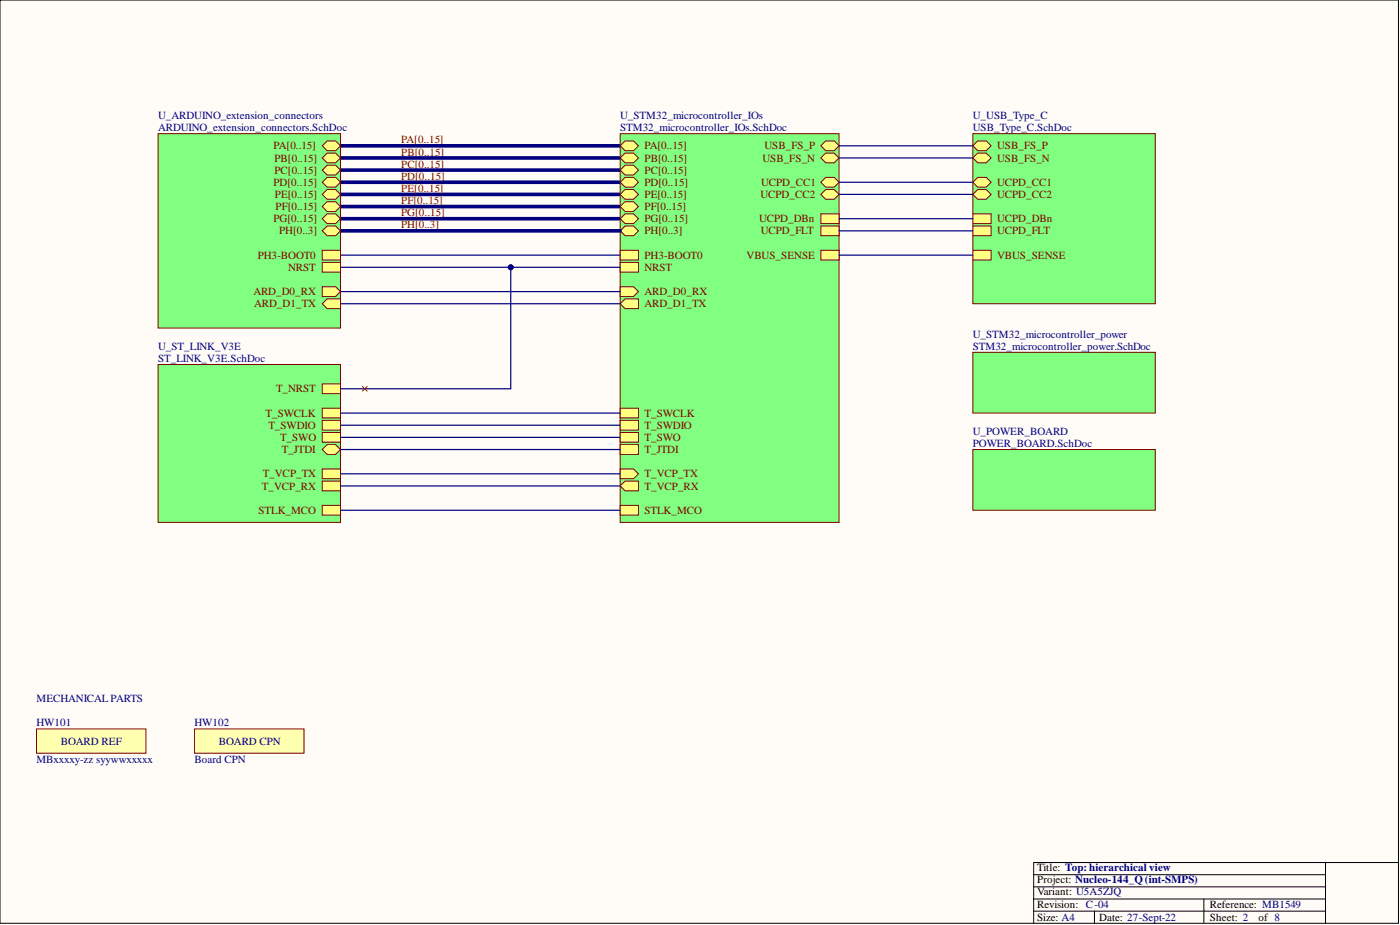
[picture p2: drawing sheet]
<svg xmlns="http://www.w3.org/2000/svg" width="292mm" height="193mm" viewBox="0 0 292 193" stroke-linecap="round" stroke-linejoin="round" font-family="sans-serif">
<defs><g id="words">
<g font-size="2.3" fill="#000080">
<text x="33" y="24.8">U_ARDUINO_extension_connectors</text>
<text x="33" y="27.4">ARDUINO_extension_connectors.SchDoc</text>
<text x="129.4" y="24.8">U_STM32_microcontroller_IOs</text>
<text x="129.4" y="27.4">STM32_microcontroller_IOs.SchDoc</text>
<text x="203" y="24.8">U_USB_Type_C</text>
<text x="203" y="27.4">USB_Type_C.SchDoc</text>
<text x="203" y="70.5">U_STM32_microcontroller_power</text>
<text x="33" y="73">U_ST_LINK_V3E</text>
<text x="33" y="75.5">ST_LINK_V3E.SchDoc</text>
<text x="203" y="73">STM32_microcontroller_power.SchDoc</text>
<text x="203" y="90.7">U_POWER_BOARD</text>
<text x="203" y="93.3">POWER_BOARD.SchDoc</text>
<text x="7.6" y="146.5">MECHANICALPARTS</text>
<text x="7.6" y="151.6">HW101</text>
<text x="12.7" y="155.4">BOARD REF</text>
<text x="40.6" y="151.6">HW102</text>
<text x="45.7" y="155.4">BOARD CPN</text>
<text x="7.6" y="159.2">MBxxxxy-zz syywwxxxxx</text>
<text x="40.6" y="159.2">Board CPN</text>
</g>
<g font-size="2.3" fill="#800000">
<text x="83.7" y="29.9">PA[0..15]</text>
<text x="57.1" y="31.2">PA[0..15]</text>
<text x="57.3" y="33.7">PB[0..15]</text>
<text x="83.7" y="32.4">PB[0..15]</text>
<text x="83.7" y="35">PC[0..15]</text>
<text x="134.5" y="31.2">PA[0..15]</text>
<text x="134.5" y="33.7">PB[0..15]</text>
<text x="159.1" y="33.7">USB_FS_N</text>
<text x="159.5" y="31.2">USB_FS_P</text>
<text x="208.1" y="31.2">USB_FS_P</text>
<text x="208.1" y="33.7">USB_FS_N</text>
<text x="57.1" y="38.8">PD[0..15]</text>
<text x="57.3" y="36.2">PC[0..15]</text>
<text x="57.3" y="41.3">PE[0..15]</text>
<text x="83.7" y="37.5">PD[0..15]</text>
<text x="83.7" y="40">PE[0..15]</text>
<text x="134.5" y="36.2">PC[0..15]</text>
<text x="134.5" y="38.8">PD[0..15]</text>
<text x="134.5" y="41.3">PE[0..15]</text>
<text x="158.7" y="41.3">UCPD_CC2</text>
<text x="158.8" y="38.8">UCPD_CC1</text>
<text x="208.1" y="38.8">UCPD_CC1</text>
<text x="208.1" y="41.3">UCPD_CC2</text>
<text x="57.1" y="46.4">PG[0..15]</text>
<text x="57.5" y="43.9">PF[0..15]</text>
<text x="83.7" y="42.6">PF[0..15]</text>
<text x="83.7" y="45.1">PG[0..15]</text>
<text x="83.7" y="47.7">PH[0..3]</text>
<text x="134.5" y="43.9">PF[0..15]</text>
<text x="134.5" y="46.4">PG[0..15]</text>
<text x="158.4" y="46.4">UCPD_DBn</text>
<text x="208.1" y="46.4">UCPD_DBn</text>
<text x="53.8" y="54">PH3-BOOT0</text>
<text x="58.3" y="48.9">PH[0..3]</text>
<text x="134.5" y="48.9">PH[0..3]</text>
<text x="134.5" y="54">PH3-BOOT0</text>
<text x="155.8" y="54">VBUS_SENSE</text>
<text x="158.7" y="48.9">UCPD_FLT</text>
<text x="208.1" y="48.9">UCPD_FLT</text>
<text x="208.1" y="54">VBUS_SENSE</text>
<text x="60.1" y="56.5">NRST</text>
<text x="134.5" y="56.5">NRST</text>
<text x="52.9" y="61.6">ARD_D0_RX</text>
<text x="53" y="64.1">ARD_D1_TX</text>
<text x="134.5" y="61.6">ARD_D0_RX</text>
<text x="134.5" y="64.1">ARD_D1_TX</text>
<text x="57.6" y="81.9">T_NRST</text>
<text x="55.4" y="86.9">T_SWCLK</text>
<text x="56" y="89.5">T_SWDIO</text>
<text x="134.5" y="86.9">T_SWCLK</text>
<text x="134.5" y="89.5">T_SWDIO</text>
<text x="58.4" y="92">T_SWO</text>
<text x="58.8" y="94.5">T_JTDI</text>
<text x="134.5" y="92">T_SWO</text>
<text x="134.5" y="94.5">T_JTDI</text>
<text x="54.8" y="99.6">T_VCP_TX</text>
<text x="134.5" y="99.6">T_VCP_TX</text>
<text x="54" y="107.2">STLK_MCO</text>
<text x="54.6" y="102.1">T_VCP_RX</text>
<text x="134.5" y="102.1">T_VCP_RX</text>
<text x="134.5" y="107.2">STLK_MCO</text>
</g>
<g font-size="2.3">
<text x="216.4" y="181.7">Title: Top: hierarchical view</text>
<text x="216.4" y="184.3">Project: Nucleo-144_Q (int-SMPS)</text>
<text x="216.4" y="189.3">Revision: C-04</text>
<text x="216.4" y="186.8">Variant: U5A5ZJQ</text>
<text x="252.5" y="189.3">Reference: MB1549</text>
<text x="216.4" y="192.1">Size: A4</text>
<text x="229.4" y="192.1">Date: 27-Sept-22</text>
<text x="252.5" y="192.1">Sheet: 2</text>
<text x="262.6" y="192.1">of 8</text>
</g>
</g></defs>
<path d="M0 0h291.8v192.6h-291.8z" fill-rule="evenodd" fill="#fffcf8"/>
<path d="M0 0h291.8v192.6h-291.8z" fill="none" stroke="#000" stroke-width=".21"/>
<path d="M0 0h291.8v192.6h-291.8z" fill-rule="evenodd" fill="#fffcf8"/>
<path d="M0 0h291.8v192.6h-291.8zM276.6 179.9v12.7M291.8 179.9h-76.1v12.7M215.7 182.5h60.9M215.7 185h60.9M215.7 190.1h60.9M215.7 187.5h60.9M228.4 190.1v2.5M251.2 187.5v5.1" fill="none" stroke="#000" stroke-width=".21"/>
<path d="M71 30.4h58.4M71 33h58.4M71 35.5h58.4M71 38h58.4M71 45.6h58.4M71 43.1h58.4M71 40.6h58.4" fill="none" stroke="#000080" stroke-width=".76"/>
<path d="M129.4 27.9h45.7v81.1h-45.7z" fill-rule="evenodd" fill="#80ff80"/>
<path d="M129.4 27.9h45.7v81.1h-45.7z" fill="none" stroke="#800000" stroke-width=".21"/>
<path d="M129.4 54.7h3.8v2.1h-3.8z" fill-rule="evenodd" fill="#ffff80"/>
<path d="M129.4 54.7h3.8v2.1h-3.8z" fill="none" stroke="#800000" stroke-width=".21"/>
<path d="M129.4 30.4l1-1h1.8l1 1-1 1h-1.8z" fill-rule="evenodd" fill="#ffff80"/>
<path d="M129.4 30.4l1-1h1.8l1 1-1 1h-1.8z" fill="none" stroke="#800000" stroke-width=".21"/>
<path d="M129.4 33l1-1.1h1.8l1 1.1-1 1h-1.8z" fill-rule="evenodd" fill="#ffff80"/>
<path d="M129.4 33l1-1.1h1.8l1 1.1-1 1h-1.8z" fill="none" stroke="#800000" stroke-width=".21"/>
<path d="M129.4 35.5l1-1h1.8l1 1-1 1h-1.8z" fill-rule="evenodd" fill="#ffff80"/>
<path d="M129.4 35.5l1-1h1.8l1 1-1 1h-1.8z" fill="none" stroke="#800000" stroke-width=".21"/>
<path d="M129.4 38l1-1h1.8l1 1-1 1h-1.8z" fill-rule="evenodd" fill="#ffff80"/>
<path d="M129.4 38l1-1h1.8l1 1-1 1h-1.8z" fill="none" stroke="#800000" stroke-width=".21"/>
<path d="M129.4 40.6l1-1.1h1.8l1 1.1-1 1h-1.8z" fill-rule="evenodd" fill="#ffff80"/>
<path d="M129.4 40.6l1-1.1h1.8l1 1.1-1 1h-1.8z" fill="none" stroke="#800000" stroke-width=".21"/>
<path d="M129.4 43.1l1-1h1.8l1 1-1 1h-1.8z" fill-rule="evenodd" fill="#ffff80"/>
<path d="M129.4 43.1l1-1h1.8l1 1-1 1h-1.8z" fill="none" stroke="#800000" stroke-width=".21"/>
<path d="M129.4 45.6l1-1h1.8l1 1-1 1h-1.8z" fill-rule="evenodd" fill="#ffff80"/>
<path d="M129.4 45.6l1-1h1.8l1 1-1 1h-1.8z" fill="none" stroke="#800000" stroke-width=".21"/>
<path d="M129.4 48.2l1-1.1h1.8l1 1.1-1 1h-1.8z" fill-rule="evenodd" fill="#ffff80"/>
<path d="M129.4 48.2l1-1.1h1.8l1 1.1-1 1h-1.8z" fill="none" stroke="#800000" stroke-width=".21"/>
<path d="M129.4 52.2h3.8v2h-3.8z" fill-rule="evenodd" fill="#ffff80"/>
<path d="M129.4 52.2h3.8v2h-3.8z" fill="none" stroke="#800000" stroke-width=".21"/>
<path d="M129.4 59.8h2.8l1 1-1 1h-2.8z" fill-rule="evenodd" fill="#ffff80"/>
<path d="M129.4 59.8h2.8l1 1-1 1h-2.8z" fill="none" stroke="#800000" stroke-width=".21"/>
<path d="M129.4 63.4l1-1h2.8v2h-2.8z" fill-rule="evenodd" fill="#ffff80"/>
<path d="M129.4 63.4l1-1h2.8v2h-2.8z" fill="none" stroke="#800000" stroke-width=".21"/>
<path d="M171.3 44.6h3.8v2h-3.8z" fill-rule="evenodd" fill="#ffff80"/>
<path d="M171.3 44.6h3.8v2h-3.8z" fill="none" stroke="#800000" stroke-width=".21"/>
<path d="M171.3 47.1h3.8v2.1h-3.8z" fill-rule="evenodd" fill="#ffff80"/>
<path d="M171.3 47.1h3.8v2.1h-3.8z" fill="none" stroke="#800000" stroke-width=".21"/>
<path d="M171.3 52.2h3.8v2h-3.8z" fill-rule="evenodd" fill="#ffff80"/>
<path d="M171.3 52.2h3.8v2h-3.8z" fill="none" stroke="#800000" stroke-width=".21"/>
<path d="M171.3 40.6l1-1.1h1.8l1 1.1-1 1h-1.8z" fill-rule="evenodd" fill="#ffff80"/>
<path d="M171.3 40.6l1-1.1h1.8l1 1.1-1 1h-1.8z" fill="none" stroke="#800000" stroke-width=".21"/>
<path d="M171.3 30.4l1-1h1.8l1 1-1 1h-1.8z" fill-rule="evenodd" fill="#ffff80"/>
<path d="M171.3 30.4l1-1h1.8l1 1-1 1h-1.8z" fill="none" stroke="#800000" stroke-width=".21"/>
<path d="M171.3 38l1-1h1.8l1 1-1 1h-1.8z" fill-rule="evenodd" fill="#ffff80"/>
<path d="M171.3 38l1-1h1.8l1 1-1 1h-1.8z" fill="none" stroke="#800000" stroke-width=".21"/>
<path d="M171.3 33l1-1.1h1.8l1 1.1-1 1h-1.8z" fill-rule="evenodd" fill="#ffff80"/>
<path d="M171.3 33l1-1.1h1.8l1 1.1-1 1h-1.8z" fill="none" stroke="#800000" stroke-width=".21"/>
<path d="M129.4 97.8h2.8l1 1-1 1.1h-2.8z" fill-rule="evenodd" fill="#ffff80"/>
<path d="M129.4 97.8h2.8l1 1-1 1.1h-2.8z" fill="none" stroke="#800000" stroke-width=".21"/>
<path d="M129.4 101.4l1-1h2.8v2h-2.8z" fill-rule="evenodd" fill="#ffff80"/>
<path d="M129.4 101.4l1-1h2.8v2h-2.8z" fill="none" stroke="#800000" stroke-width=".21"/>
<path d="M129.4 85.2h3.8v2h-3.8z" fill-rule="evenodd" fill="#ffff80"/>
<path d="M129.4 85.2h3.8v2h-3.8z" fill="none" stroke="#800000" stroke-width=".21"/>
<path d="M129.4 87.7h3.8v2h-3.8z" fill-rule="evenodd" fill="#ffff80"/>
<path d="M129.4 87.7h3.8v2h-3.8z" fill="none" stroke="#800000" stroke-width=".21"/>
<path d="M129.4 105.4h3.8v2.1h-3.8z" fill-rule="evenodd" fill="#ffff80"/>
<path d="M129.4 105.4h3.8v2.1h-3.8z" fill="none" stroke="#800000" stroke-width=".21"/>
<path d="M129.4 90.2h3.8v2.1h-3.8z" fill-rule="evenodd" fill="#ffff80"/>
<path d="M129.4 90.2h3.8v2.1h-3.8z" fill="none" stroke="#800000" stroke-width=".21"/>
<path d="M129.4 92.8h3.8v2h-3.8z" fill-rule="evenodd" fill="#ffff80"/>
<path d="M129.4 92.8h3.8v2h-3.8z" fill="none" stroke="#800000" stroke-width=".21"/>
<path d="M203 73.5h38v12.7h-38z" fill-rule="evenodd" fill="#80ff80"/>
<path d="M203 73.5h38v12.7h-38z" fill="none" stroke="#800000" stroke-width=".21"/>
<path d="M71 48.2h58.4" fill="none" stroke="#000080" stroke-width=".76"/>
<path d="M71 55.8h58.4M71 53.2h58.4" fill="none" stroke="#000080" stroke-width=".25"/>
<circle cx="106.6" cy="55.8" r=".51" fill="#000080"/>
<circle cx="106.6" cy="55.8" r=".51" fill="none" stroke="#000080" stroke-width=".21"/>
<path d="M71 60.8h58.4M71 63.4h58.4" fill="none" stroke="#000080" stroke-width=".25"/>
<path d="M33 27.9h38v40.5h-38z" fill-rule="evenodd" fill="#80ff80"/>
<path d="M33 27.9h38v40.5h-38z" fill="none" stroke="#800000" stroke-width=".21"/>
<path d="M67.2 30.4l1.1-1h1.7l1 1-1 1h-1.7z" fill-rule="evenodd" fill="#ffff80"/>
<path d="M67.2 30.4l1.1-1h1.7l1 1-1 1h-1.7z" fill="none" stroke="#800000" stroke-width=".21"/>
<path d="M67.2 33l1.1-1.1h1.7l1 1.1-1 1h-1.7z" fill-rule="evenodd" fill="#ffff80"/>
<path d="M67.2 33l1.1-1.1h1.7l1 1.1-1 1h-1.7z" fill="none" stroke="#800000" stroke-width=".21"/>
<path d="M67.2 35.5l1.1-1h1.7l1 1-1 1h-1.7z" fill-rule="evenodd" fill="#ffff80"/>
<path d="M67.2 35.5l1.1-1h1.7l1 1-1 1h-1.7z" fill="none" stroke="#800000" stroke-width=".21"/>
<path d="M67.2 54.7h3.8v2.1h-3.8z" fill-rule="evenodd" fill="#ffff80"/>
<path d="M67.2 54.7h3.8v2.1h-3.8z" fill="none" stroke="#800000" stroke-width=".21"/>
<path d="M67.2 52.2h3.8v2h-3.8z" fill-rule="evenodd" fill="#ffff80"/>
<path d="M67.2 52.2h3.8v2h-3.8z" fill="none" stroke="#800000" stroke-width=".21"/>
<path d="M67.2 38l1.1-1h1.7l1 1-1 1h-1.7z" fill-rule="evenodd" fill="#ffff80"/>
<path d="M67.2 38l1.1-1h1.7l1 1-1 1h-1.7z" fill="none" stroke="#800000" stroke-width=".21"/>
<path d="M67.2 40.6l1.1-1.1h1.7l1 1.1-1 1h-1.7z" fill-rule="evenodd" fill="#ffff80"/>
<path d="M67.2 40.6l1.1-1.1h1.7l1 1.1-1 1h-1.7z" fill="none" stroke="#800000" stroke-width=".21"/>
<path d="M67.2 43.1l1.1-1h1.7l1 1-1 1h-1.7z" fill-rule="evenodd" fill="#ffff80"/>
<path d="M67.2 43.1l1.1-1h1.7l1 1-1 1h-1.7z" fill="none" stroke="#800000" stroke-width=".21"/>
<path d="M67.2 45.6l1.1-1h1.7l1 1-1 1h-1.7z" fill-rule="evenodd" fill="#ffff80"/>
<path d="M67.2 45.6l1.1-1h1.7l1 1-1 1h-1.7z" fill="none" stroke="#800000" stroke-width=".21"/>
<path d="M67.2 48.2l1.1-1.1h1.7l1 1.1-1 1h-1.7z" fill-rule="evenodd" fill="#ffff80"/>
<path d="M67.2 48.2l1.1-1.1h1.7l1 1.1-1 1h-1.7z" fill="none" stroke="#800000" stroke-width=".21"/>
<path d="M67.2 59.8h2.8l1 1-1 1h-2.8z" fill-rule="evenodd" fill="#ffff80"/>
<path d="M67.2 59.8h2.8l1 1-1 1h-2.8z" fill="none" stroke="#800000" stroke-width=".21"/>
<path d="M67.2 63.4l1.1-1h2.7v2h-2.7z" fill-rule="evenodd" fill="#ffff80"/>
<path d="M67.2 63.4l1.1-1h2.7v2h-2.7z" fill="none" stroke="#800000" stroke-width=".21"/>
<path d="M203 27.9h38v35.5h-38z" fill-rule="evenodd" fill="#80ff80"/>
<path d="M203 27.9h38v35.5h-38z" fill="none" stroke="#800000" stroke-width=".21"/>
<path d="M203 38l1-1h1.8l1 1-1 1h-1.8z" fill-rule="evenodd" fill="#ffff80"/>
<path d="M203 38l1-1h1.8l1 1-1 1h-1.8z" fill="none" stroke="#800000" stroke-width=".21"/>
<path d="M203 40.6l1-1.1h1.8l1 1.1-1 1h-1.8z" fill-rule="evenodd" fill="#ffff80"/>
<path d="M203 40.6l1-1.1h1.8l1 1.1-1 1h-1.8z" fill="none" stroke="#800000" stroke-width=".21"/>
<path d="M203 44.6h3.8v2h-3.8z" fill-rule="evenodd" fill="#ffff80"/>
<path d="M203 44.6h3.8v2h-3.8z" fill="none" stroke="#800000" stroke-width=".21"/>
<path d="M203 47.1h3.8v2.1h-3.8z" fill-rule="evenodd" fill="#ffff80"/>
<path d="M203 47.1h3.8v2.1h-3.8z" fill="none" stroke="#800000" stroke-width=".21"/>
<path d="M203 30.4l1-1h1.8l1 1-1 1h-1.8z" fill-rule="evenodd" fill="#ffff80"/>
<path d="M203 30.4l1-1h1.8l1 1-1 1h-1.8z" fill="none" stroke="#800000" stroke-width=".21"/>
<path d="M203 52.2h3.8v2h-3.8z" fill-rule="evenodd" fill="#ffff80"/>
<path d="M203 52.2h3.8v2h-3.8z" fill="none" stroke="#800000" stroke-width=".21"/>
<path d="M203 33l1-1.1h1.8l1 1.1-1 1h-1.8z" fill-rule="evenodd" fill="#ffff80"/>
<path d="M203 33l1-1.1h1.8l1 1.1-1 1h-1.8z" fill="none" stroke="#800000" stroke-width=".21"/>
<path d="M203 93.8h38v12.6h-38z" fill-rule="evenodd" fill="#80ff80"/>
<path d="M203 93.8h38v12.6h-38z" fill="none" stroke="#800000" stroke-width=".21"/>
<path d="M33 76h38v33h-38z" fill-rule="evenodd" fill="#80ff80"/>
<path d="M33 76h38v33h-38z" fill="none" stroke="#800000" stroke-width=".21"/>
<path d="M67.2 87.7h3.8v2h-3.8z" fill-rule="evenodd" fill="#ffff80"/>
<path d="M67.2 87.7h3.8v2h-3.8z" fill="none" stroke="#800000" stroke-width=".21"/>
<path d="M67.2 105.4h3.8v2.1h-3.8z" fill-rule="evenodd" fill="#ffff80"/>
<path d="M67.2 105.4h3.8v2.1h-3.8z" fill="none" stroke="#800000" stroke-width=".21"/>
<path d="M67.2 93.8l1.1-1h1.7l1 1-1 1h-1.7z" fill-rule="evenodd" fill="#ffff80"/>
<path d="M67.2 93.8l1.1-1h1.7l1 1-1 1h-1.7z" fill="none" stroke="#800000" stroke-width=".21"/>
<path d="M67.2 90.2h3.8v2.1h-3.8z" fill-rule="evenodd" fill="#ffff80"/>
<path d="M67.2 90.2h3.8v2.1h-3.8z" fill="none" stroke="#800000" stroke-width=".21"/>
<path d="M67.2 97.8h3.8v2.1h-3.8z" fill-rule="evenodd" fill="#ffff80"/>
<path d="M67.2 97.8h3.8v2.1h-3.8z" fill="none" stroke="#800000" stroke-width=".21"/>
<path d="M67.2 85.2h3.8v2h-3.8z" fill-rule="evenodd" fill="#ffff80"/>
<path d="M67.2 85.2h3.8v2h-3.8z" fill="none" stroke="#800000" stroke-width=".21"/>
<path d="M67.2 100.4h3.8v2h-3.8z" fill-rule="evenodd" fill="#ffff80"/>
<path d="M67.2 100.4h3.8v2h-3.8z" fill="none" stroke="#800000" stroke-width=".21"/>
<path d="M67.2 80.1h3.8v2h-3.8z" fill-rule="evenodd" fill="#ffff80"/>
<path d="M67.2 80.1h3.8v2h-3.8z" fill="none" stroke="#800000" stroke-width=".21"/>
<path d="M7.6 152.1h22.8v5h-22.8z" fill-rule="evenodd" fill="#ffffb0"/>
<path d="M7.6 152.1h22.8v5h-22.8z" fill="none" stroke="#800000" stroke-width=".21"/>
<path d="M40.6 152.1h22.8v5h-22.8z" fill-rule="evenodd" fill="#ffffb0"/>
<path d="M40.6 152.1h22.8v5h-22.8z" fill="none" stroke="#800000" stroke-width=".21"/>
<g fill="none" stroke="#000080" stroke-width=".25">
<path d="M175.1 30.4h27.9M175.1 33h27.9M175.1 38h27.9M106.6 55.8v25.3h-35.6M175.1 40.6h27.9M175.1 45.6h27.9M175.1 48.2h27.9M175.1 53.2h27.9M71 86.2h58.4M71 88.7h58.4M71 91.2h58.4M71 98.8h58.4"/>
<path d="M71 93.8h58.4M71 101.4h58.4M71 106.4h58.4"/>
</g>
<circle cx="106.6" cy="55.8" r=".51" fill="#000080"/>
<circle cx="106.6" cy="55.8" r=".51" fill="none" stroke="#000080" stroke-width=".21"/>
<path d="M75.6 80.6l1 1M76.6 80.6l-1 1" fill="none" stroke="#f00" stroke-width=".21"/>
<use href="#words"/>
</svg>
